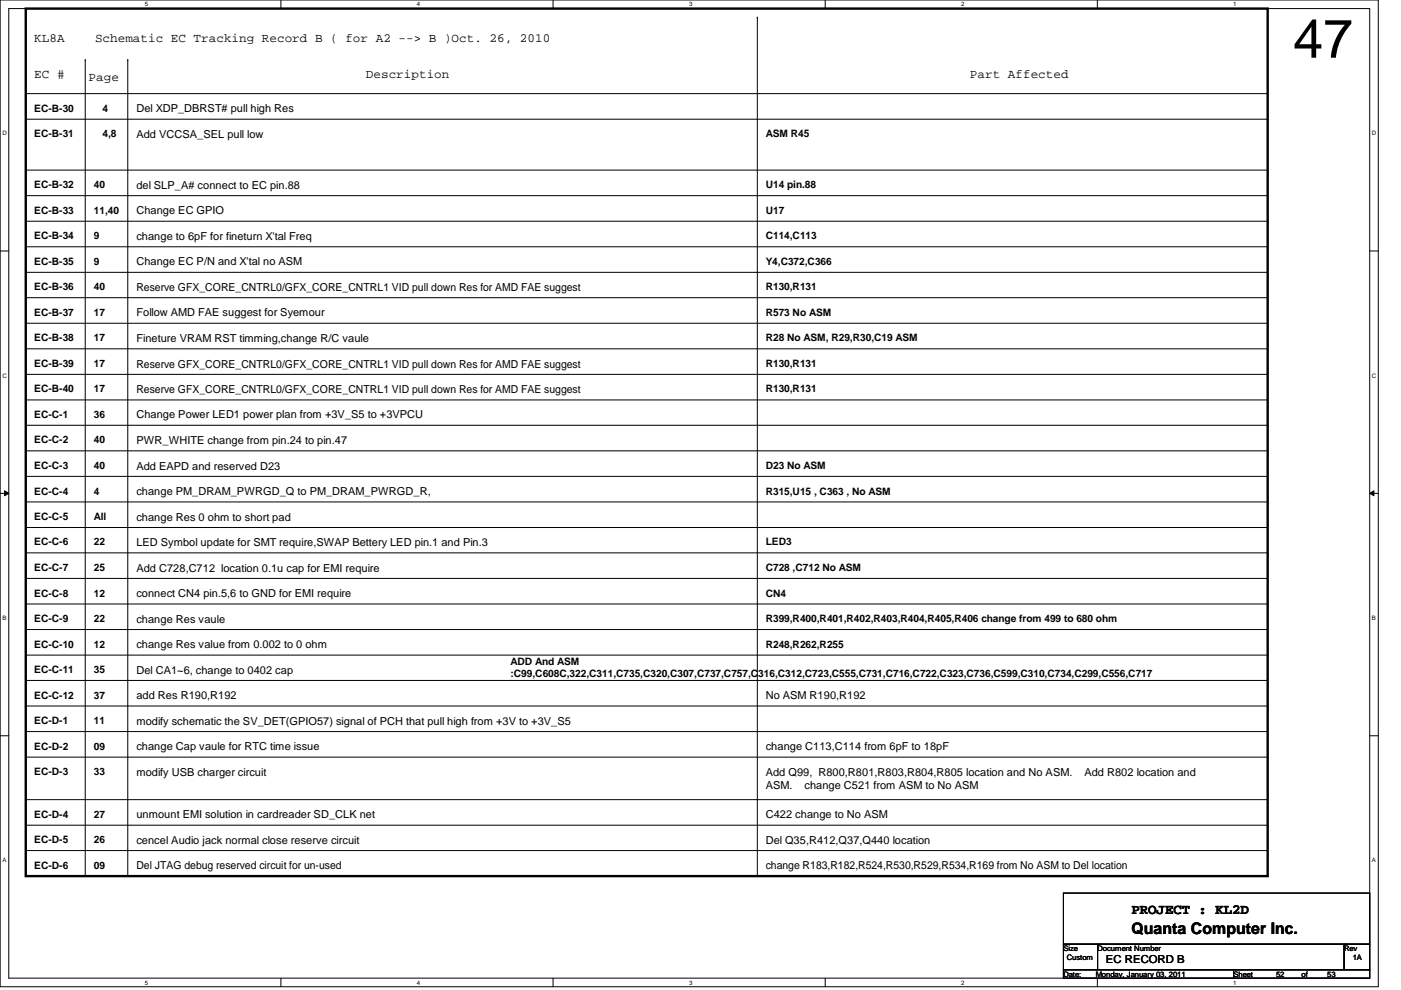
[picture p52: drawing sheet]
<svg xmlns="http://www.w3.org/2000/svg" width="297mm" height="210mm" viewBox="0 0 297 210" stroke-linecap="round" stroke-linejoin="round" font-family="sans-serif">
<defs><g id="words">
<text font-size="11.5" x="274.2" y="12.2">47</text>
<text font-size="3.4" x="239.9" y="198">Quanta Computer Inc.</text>
<text font-size="3" x="239.9" y="193.7">PROJECT : KL2D</text>
<g font-size="2.7">
<text x="7.3" y="8.8">KL8A</text>
<text x="20.1" y="8.8">Schematic EC Tracking Record B ( for A2 --&gt; B )Oct. 26, 2010</text>
<text x="7.3" y="16.6">EC #</text>
<text x="18.8" y="17.1">Page</text>
<text x="77.6" y="16.6">Description</text>
<text x="205.7" y="16.6">Part Affected</text>
</g>
<g font-size="2.3">
<text x="28.9" y="23.8">Del XDP_DBRST# pull high Res</text>
<text x="28.9" y="29.2">Add VCCSA_SEL pull low</text>
<text x="28.9" y="40">del SLP_A# connect to EC pin.88</text>
<text x="28.9" y="45.5">Change EC GPIO</text>
<text x="28.9" y="50.9">change to 6pF for fineturn X'tal Freq</text>
<text x="28.9" y="56.3">Change EC P/N and X'tal no ASM</text>
<text x="28.9" y="61.7">Reserve GFX_CORE_CNTRL0/GFX_CORE_CNTRL1 VID pull down Res for AMD FAE suggest</text>
<text x="28.9" y="67.1">Follow AMD FAE suggest for Syemour</text>
<text x="28.9" y="72.5">Fineture VRAM RST timming,change R/C vaule</text>
<text x="28.9" y="77.9">Reserve GFX_CORE_CNTRL0/GFX_CORE_CNTRL1 VID pull down Res for AMD FAE suggest</text>
<text x="28.9" y="83.3">Reserve GFX_CORE_CNTRL0/GFX_CORE_CNTRL1 VID pull down Res for AMD FAE suggest</text>
<text x="28.9" y="88.7">Change Power LED1 power plan from +3V_S5 to +3VPCU</text>
<text x="28.9" y="94.1">PWR_WHITE change from pin.24 to pin.47</text>
<text x="28.9" y="99.6">Add EAPD and reserved D23</text>
<text x="28.9" y="105">change PM_DRAM_PWRGD_Q to PM_DRAM_PWRGD_R,</text>
<text x="28.9" y="110.4">change Res 0 ohm to short pad</text>
<text x="28.9" y="115.8">LED Symbol update for SMT require,SWAP Bettery LED pin.1 and Pin.3</text>
<text x="28.9" y="121.2">Add C728,C712 location 0.1u cap for EMI require</text>
<text x="28.9" y="126.6">connect CN4 pin.5,6 to GND for EMI require</text>
<text x="28.9" y="137.4">change Res value from 0.002 to 0 ohm</text>
<text x="28.9" y="132">change Res vaule</text>
<text x="28.9" y="142.8">Del CA1~6, change to 0402 cap</text>
<text x="28.9" y="148.3">add Res R190,R192</text>
<text x="162.3" y="148.3">No ASM R190,R192</text>
<text x="28.9" y="153.7">modify schematic the SV_DET(GPIO57) signal of PCH that pull high from +3V to +3V_S5</text>
<text x="28.9" y="159.1">change Cap vaule for RTC time issue</text>
<text x="162.3" y="159.1">change C113,C114 from 6pF to 18pF</text>
<text x="28.9" y="164.5">modify USB charger circuit</text>
<text x="162.3" y="164.5">Add Q99, R800,R801,R803,R804,R805 location and No ASM.</text>
<text x="162.3" y="167.2">ASM.</text>
<text x="170.6" y="167.2">change C521 from ASM to No ASM</text>
<text x="229.9" y="164.5">Add R802 location and</text>
<text x="28.9" y="173.5">unmount EMI solution in cardreader SD_CLK net</text>
<text x="162.3" y="173.5">C422 change to No ASM</text>
<text x="28.9" y="178.9">cencel Audio jack normal close reserve circuit</text>
<text x="162.3" y="178.9">Del Q35,R412,Q37,Q440 location</text>
<text x="28.9" y="184.3">Del JTAG debug reserved circuit for un-used</text>
<text x="162.3" y="184.3">change R183,R182,R524,R530,R529,R534,R169 from No ASM to Del location</text>
<text x="234.5" y="204.2">EC RECORD B</text>
</g>
<g font-size="2.2">
<text x="7.3" y="23.7">EC-B-30</text>
<text x="21.7" y="23.7">4</text>
<text x="7.3" y="29.1">EC-B-31</text>
<text x="21.7" y="29.1">4,8</text>
<text x="162.3" y="29.1">ASM R45</text>
<text x="7.3" y="39.9">EC-B-32</text>
<text x="19.9" y="39.9">40</text>
<text x="162.3" y="39.9">U14 pin.88</text>
<text x="7.3" y="45.3">EC-B-33</text>
<text x="19.9" y="45.3">11,40</text>
<text x="162.3" y="45.3">U17</text>
<text x="7.3" y="50.8">EC-B-34</text>
<text x="19.9" y="50.8">9</text>
<text x="162.3" y="50.8">C114,C113</text>
<text x="7.3" y="56.1">EC-B-35</text>
<text x="19.9" y="56.1">9</text>
<text x="162.3" y="56.1">Y4,C372,C366</text>
<text x="7.3" y="61.6">EC-B-36</text>
<text x="19.9" y="61.6">40</text>
<text x="162.3" y="61.6">R130,R131</text>
<text x="7.3" y="67">EC-B-37</text>
<text x="19.9" y="67">17</text>
<text x="162.3" y="67">R573 No ASM</text>
<text x="7.3" y="72.4">EC-B-38</text>
<text x="7.3" y="77.8">EC-B-39</text>
<text x="19.9" y="72.4">17</text>
<text x="19.9" y="77.8">17</text>
<text x="162.3" y="72.4">R28 No ASM, R29,R30,C19 ASM</text>
<text x="162.3" y="77.8">R130,R131</text>
<text x="7.3" y="83.2">EC-B-40</text>
<text x="19.9" y="83.2">17</text>
<text x="162.3" y="83.2">R130,R131</text>
<text x="7.3" y="88.6">EC-C-1</text>
<text x="19.9" y="88.6">36</text>
<text x="7.3" y="94">EC-C-2</text>
<text x="19.9" y="94">40</text>
<text x="7.3" y="99.4">EC-C-3</text>
<text x="19.9" y="99.4">40</text>
<text x="162.3" y="99.4">D23 No ASM</text>
<text x="7.3" y="104.9">EC-C-4</text>
<text x="19.9" y="104.9">4</text>
<text x="162.3" y="104.9">R315,U15 , C363 , No ASM</text>
<text x="7.3" y="110.2">EC-C-5</text>
<text x="19.9" y="110.2">All</text>
<text x="7.3" y="115.7">EC-C-6</text>
<text x="19.9" y="115.7">22</text>
<text x="162.3" y="115.7">LED3</text>
<text x="7.3" y="121.1">EC-C-7</text>
<text x="19.9" y="121.1">25</text>
<text x="162.3" y="121.1">C728 ,C712 No ASM</text>
<text x="7.3" y="131.9">EC-C-9</text>
<text x="7.3" y="126.5">EC-C-8</text>
<text x="19.9" y="131.9">22</text>
<text x="19.9" y="126.5">12</text>
<text x="162.3" y="126.5">CN4</text>
<text x="162.3" y="131.9">R399,R400,R401,R402,R403,R404,R405,R406 change from 499 to 680 ohm</text>
<text x="7.3" y="137.3">EC-C-10</text>
<text x="19.9" y="137.3">12</text>
<text x="162.3" y="137.3">R248,R262,R255</text>
<text x="7.3" y="142.7">EC-C-11</text>
<text x="19.9" y="142.7">35</text>
<text x="108.2" y="140.9">ADD And ASM</text>
<text x="108.2" y="143.6">:C99,C608C,322,C311,C735,C320,C307,C737,C757,C316,C312,C723,C555,C731,C716,C722,C323,C736,C599,C310,C734,C299,C556,C717</text>
<text x="7.3" y="148.1">EC-C-12</text>
<text x="19.9" y="148.1">37</text>
<text x="7.3" y="153.5">EC-D-1</text>
<text x="19.9" y="153.5">11</text>
<text x="7.3" y="159">EC-D-2</text>
<text x="19.9" y="159">09</text>
<text x="7.3" y="164.3">EC-D-3</text>
<text x="19.9" y="164.3">33</text>
<text x="7.3" y="173.4">EC-D-4</text>
<text x="19.9" y="173.4">27</text>
<text x="7.3" y="178.8">EC-D-5</text>
<text x="19.9" y="178.8">26</text>
<text x="7.3" y="184.2">EC-D-6</text>
<text x="19.9" y="184.2">09</text>
</g>
<g font-size="1.6">
<text x="225.5" y="201.6">Size</text>
<text x="226.2" y="203.5">Custom</text>
<text x="232.7" y="201.6">Document Number</text>
<text x="285" y="201.6">Rev</text>
<text x="286.8" y="203.5">1A</text>
<text x="225.5" y="207.1">Date:</text>
<text x="232.3" y="207.1">Monday, January 03, 2011</text>
<text x="261.5" y="207.1">Sheet</text>
<text x="270.5" y="207.1">52</text>
<text x="276" y="207.1">of</text>
<text x="281.4" y="207.1">53</text>
</g>
<g font-size="1.3">
<text x="30.7" y="1.4">5</text>
<text x="88.4" y="1.4">4</text>
<text x="146.1" y="1.4">3</text>
<text x="203.8" y="1.4">2</text>
<text x="261.5" y="1.4">1</text>
<text x=".5" y="28.7">D</text>
<text x="290.9" y="28.7">D</text>
<text x=".5" y="80.1">C</text>
<text x="290.9" y="80.1">C</text>
<text x=".5" y="131.4">B</text>
<text x="290.9" y="131.4">B</text>
<text x=".5" y="182.8">A</text>
<text x="290.9" y="182.8">A</text>
<text x="30.7" y="208.7">5</text>
<text x="88.4" y="208.7">4</text>
<text x="146.1" y="208.7">3</text>
<text x="203.8" y="208.7">2</text>
<text x="261.5" y="208.7">1</text>
</g>
</g></defs>
<path d="M0 0h292.2v209.2h-292.2zM1.9 1.8h288.5v205.6h-288.5z" fill="none" stroke="#000" stroke-width=".21"/>
<g fill="#fff">
<path d="M30.7 .2h.7v1.4h-.7z"/>
<path d="M30.7 207.6h.7v1.4h-.7z"/>
</g>
<path d="M59.6 0v1.8M59.6 207.4v1.8" fill="none" stroke="#000" stroke-width=".21"/>
<g fill="#fff">
<path d="M88.4 .2h.7v1.4h-.7z"/>
<path d="M88.4 207.6h.7v1.4h-.7z"/>
</g>
<path d="M117.3 0v1.8M117.3 207.4v1.8" fill="none" stroke="#000" stroke-width=".21"/>
<g fill="#fff">
<path d="M146.1 .2h.7v1.4h-.7z"/>
<path d="M146.1 207.6h.7v1.4h-.7z"/>
</g>
<path d="M175 0v1.8M175 207.4v1.8" fill="none" stroke="#000" stroke-width=".21"/>
<g fill="#fff">
<path d="M203.8 .2h.7v1.4h-.7z"/>
<path d="M203.8 207.6h.7v1.4h-.7z"/>
</g>
<path d="M232.7 0v1.8M232.7 207.4v1.8" fill="none" stroke="#000" stroke-width=".21"/>
<g fill="#fff">
<path d="M261.5 .2h.7v1.4h-.7z"/>
<path d="M261.5 207.6h.7v1.4h-.7z"/>
<path d="M.5 27.5h.9v1.4h-.9z"/>
<path d="M290.9 27.5h.9v1.4h-.9z"/>
<path d="M.5 78.9h.9v1.4h-.9z"/>
<path d="M290.9 78.9h.9v1.4h-.9z"/>
</g>
<path d="M0 53.2h1.9M290.4 53.2h1.8" fill="none" stroke="#000" stroke-width=".21"/>
<g fill="#fff">
<path d="M.5 130.3h.8v1.4h-.8z"/>
<path d="M290.9 130.3h.8v1.4h-.8z"/>
</g>
<path d="M0 104.6h1.9M1 104.1l.9 .5-.9 .5zM290.4 104.6l.9-.5v1zM290.4 104.6h1.8" fill="none" stroke="#000" stroke-width=".21"/>
<path d="M1 104.1l.9 .5-.9 .5zM290.4 104.6l.9-.5v1z" fill="#000"/>
<g fill="#fff">
<path d="M.5 181.7h.8v1.4h-.8z"/>
<path d="M290.9 181.7h.8v1.4h-.8z"/>
</g>
<g fill="none" stroke="#000" stroke-width=".21">
<path d="M5.5 19.9h263.3M18.1 12.7h.1M18.1 12.7v173.1M27.1 12.7h.1M27.1 12.7v173.1M160.6 3.6h.1M160.6 3.6v182.2M268.8 19.9h.1M5.5 36.1h263.3M5.5 25.3h263.3M268.8 36.1h.1M268.8 25.3h.1"/>
<path d="M5.5 41.5h263.3M5.5 46.9h263.3M5.5 52.3h263.3M5.5 57.7h263.3M268.8 41.5h.1M268.8 46.9h.1M268.8 52.3h.1M268.8 57.7h.1M5.5 63.1h263.3M5.5 68.5h263.3M5.5 74h263.3M5.5 79.4h263.3"/>
<path d="M268.8 63.1h.1M268.8 68.5h.1M268.8 74h.1M268.8 79.4h.1M5.5 84.8h263.3M5.5 90.2h263.3M5.5 95.6h263.3M268.8 84.8h.1M268.8 90.2h.1M268.8 95.6h.1M5.5 101h263.3M5.5 106.4h263.3"/>
<path d="M5.5 111.8h263.3M5.5 117.2h263.3M268.8 101h.1M268.8 106.4h.1M268.8 111.8h.1M268.8 117.2h.1M5.5 122.6h263.3M5.5 128.1h263.3M5.5 133.5h263.3M5.5 138.9h263.3M268.8 122.6h.1M268.8 128.1h.1"/>
<path d="M268.8 133.5h.1M268.8 138.9h.1M0 156h1.9M5.5 144.3h263.3M5.5 149.7h263.3M5.5 155.1h263.3M268.8 144.3h.1M268.8 149.7h.1M268.8 155.1h.1M290.4 156h1.8M5.5 160.5h263.3M5.5 169.5h263.3"/>
<path d="M5.5 175h263.3M268.8 160.5h.1M268.8 169.5h.1M268.8 175h.1M5.5 180.3h263.3M225.5 189.4h64.9v10.8h-64.9zM268.8 180.3h.1M225.5 200.2h7.2v5.4h-7.2zM225.5 205.6h36v1.8h-36zM232.7 200.2h52.3v5.4h-52.3zM261.5 205.6h28.9v1.8h-28.9zM285 200.2h5.4v5.4h-5.4z"/>
</g>
<path d="M5.5 1.8h263.3v184h-263.3z" fill="none" stroke="#000" stroke-width=".51"/>
<use href="#words"/>
</svg>
